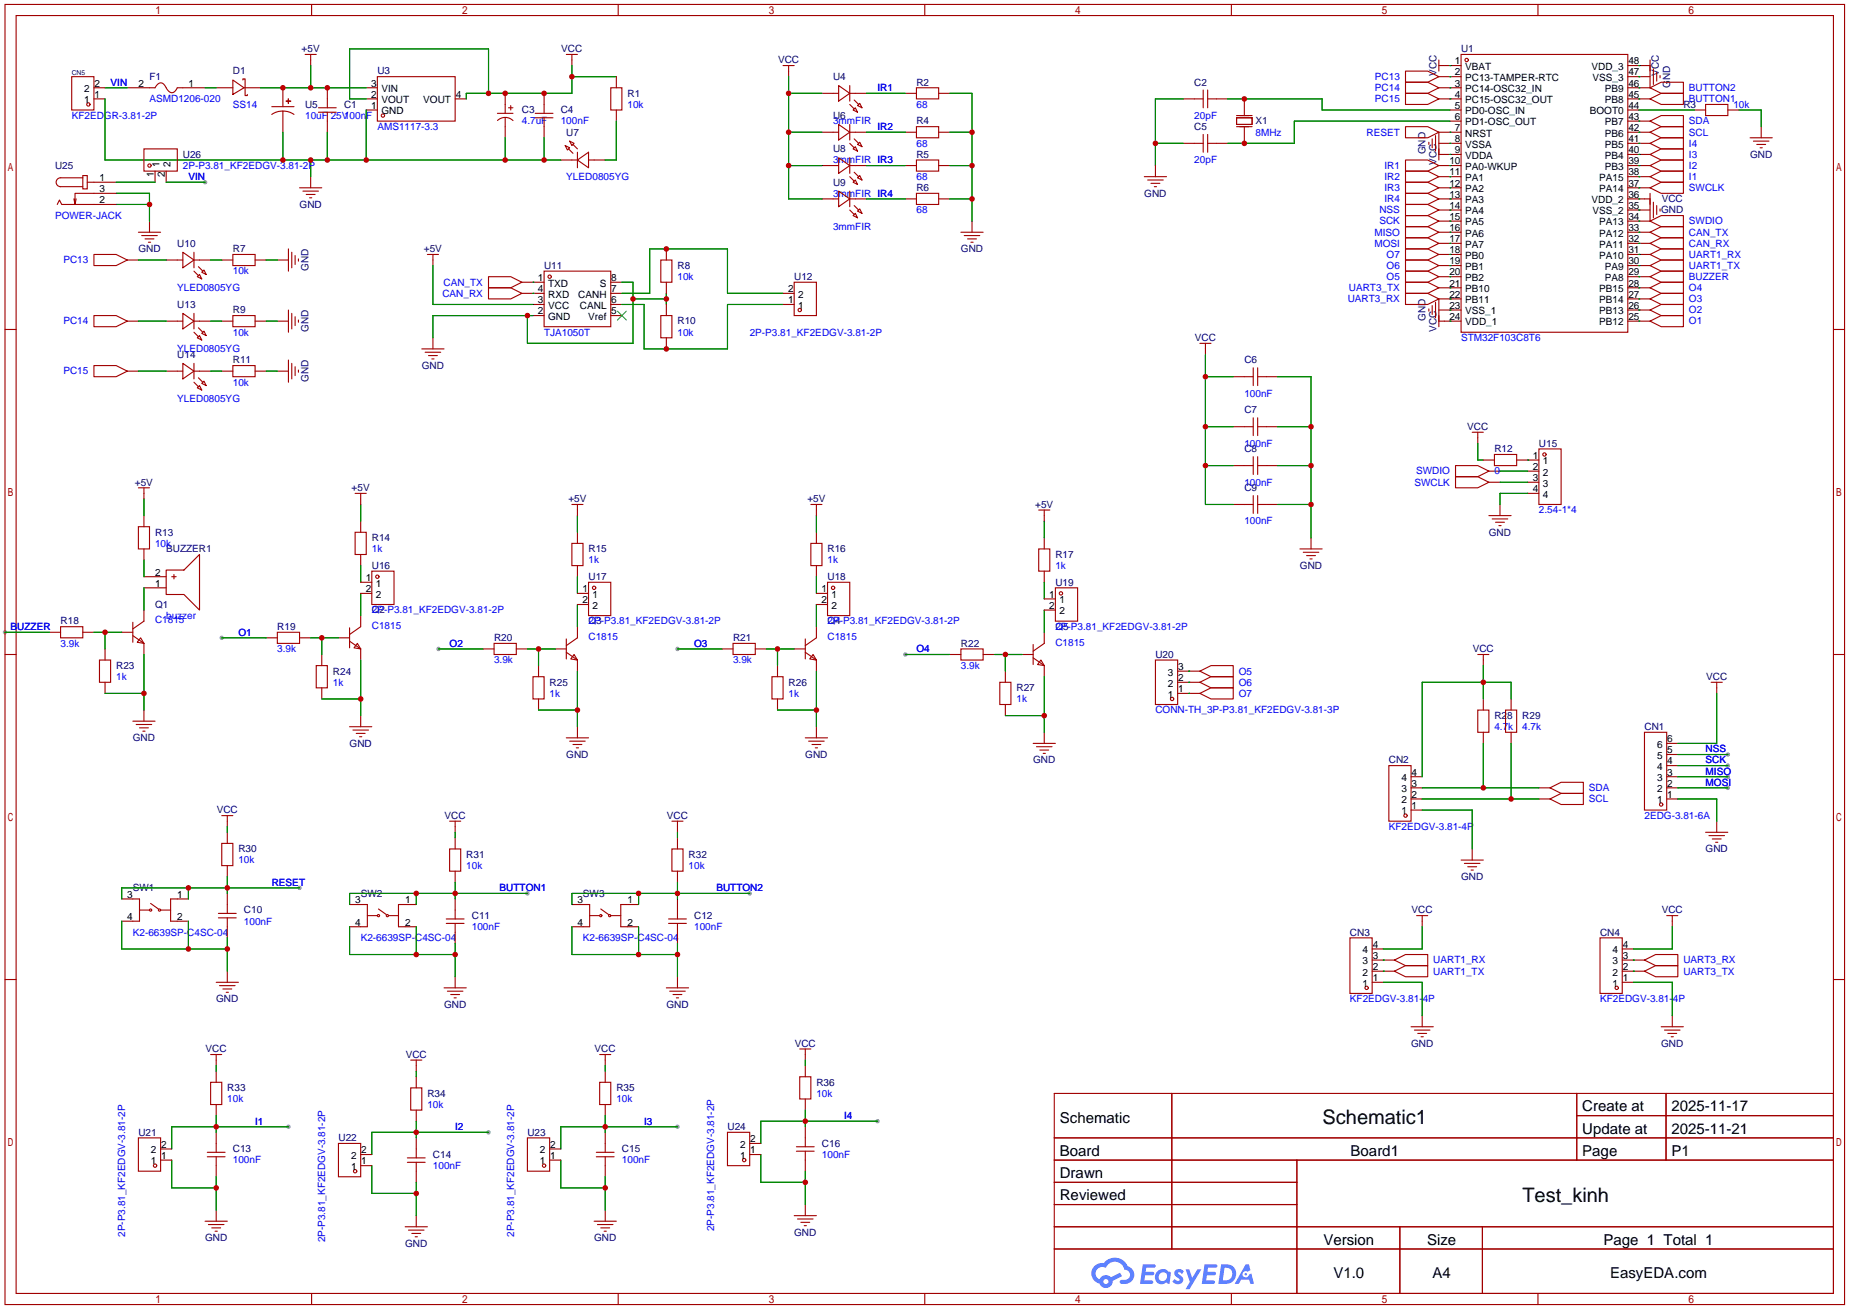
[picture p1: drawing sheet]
<svg xmlns="http://www.w3.org/2000/svg" width="423mm" height="299mm" viewBox="0 0 423 299" stroke-linecap="round" stroke-linejoin="round" font-family="sans-serif">
<defs><g id="words">
<g font-size="4.6">
<text x="302.2" y="256.9">Schematic1</text>
<text x="347.9" y="274.7">Test_kinh</text>
</g>
<g font-size="3.4">
<text x="242.2" y="256.6">Schematic</text>
<text x="361.6" y="254.1">Create at</text>
<text x="382" y="254.1">2025-11-17</text>
<text x="361.6" y="259.1">Update at</text>
<text x="382" y="259.1">2025-11-21</text>
<text x="242.2" y="264.2">Board</text>
<text x="242.2" y="269.3">Drawn</text>
<text x="308.6" y="264.2">Board1</text>
<text x="361.6" y="264.2">Page</text>
<text x="382" y="264.2">P1</text>
<text x="242.2" y="274.4">Reviewed</text>
<text x="302.4" y="284.5">Version</text>
<text x="326.1" y="284.5">Size</text>
<text x="366.4" y="284.5">Page 1 Total 1</text>
<text x="304.7" y="292.2">V1.0</text>
<text x="327.4" y="292.2">A4</text>
<text x="367.9" y="292.2">EasyEDA.com</text>
</g>
<g font-size="2.3" fill="#000080">
<text x="68.9" y="11.9">+5V</text>
<text x="128.3" y="11.9">VCC</text>
<text x="333.9" y="11.9">U1</text>
<text x="53.2" y="17">D1</text>
<text x="86.2" y="17">U3</text>
<text x="177.8" y="14.5">VCC</text>
<text x="328.3" y="17.4" transform="rotate(-90 328.3 17.4)">VCC</text>
<text x="379.1" y="17.4" transform="rotate(-90 379.1 17.4)">VCC</text>
<text x="34.2" y="18.3">F1</text>
<text x="143.4" y="22.1">R1</text>
<text x="190.4" y="18.3">U4</text>
<text x="209.4" y="19.6">R2</text>
<text x="272.9" y="19.6">C2</text>
<text x="381.6" y="20.1" transform="rotate(-90 381.6 20.1)">GND</text>
<text x="69.7" y="24.6">U5</text>
<text x="78.6" y="24.6">C1</text>
<text x="119.3" y="25.9">C3</text>
<text x="128.1" y="25.9">C4</text>
<text x="190.4" y="27.2">U6</text>
<text x="209.4" y="28.4">R4</text>
<text x="272.9" y="29.7">C5</text>
<text x="286.9" y="28.4">X1</text>
<text x="384.7" y="24.6">R3</text>
<text x="129.4" y="31">U7</text>
<text x="190.4" y="34.8">U8</text>
<text x="325.8" y="35.3" transform="rotate(-90 325.8 35.3)">GND</text>
<text x="12.6" y="38.6">U25</text>
<text x="41.8" y="36.1">U26</text>
<text x="209.4" y="36.1">R5</text>
<text x="328.3" y="37.7" transform="rotate(-90 328.3 37.7)">VCC</text>
<text x="399.9" y="36.1">GND</text>
<text x="68.5" y="47.5">GND</text>
<text x="190.4" y="42.4">U9</text>
<text x="209.4" y="43.7">R6</text>
<text x="261.5" y="45">GND</text>
<text x="379.7" y="46.2">VCC</text>
<text x="379.6" y="48.8">GND</text>
<text x="31.6" y="57.7">GND</text>
<text x="40.5" y="56.4">U10</text>
<text x="53.2" y="57.7">R7</text>
<text x="96.9" y="57.7">+5V</text>
<text x="219.6" y="57.7">GND</text>
<text x="70.5" y="62" transform="rotate(-90 70.5 62)">GND</text>
<text x="124.3" y="61.5">U11</text>
<text x="154.8" y="61.5">R8</text>
<text x="181.5" y="64">U12</text>
<text x="40.5" y="70.4">U13</text>
<text x="53.2" y="71.6">R9</text>
<text x="70.5" y="75.9" transform="rotate(-90 70.5 75.9)">GND</text>
<text x="154.8" y="74.2">R10</text>
<text x="273" y="78">VCC</text>
<text x="325.8" y="73.4" transform="rotate(-90 325.8 73.4)">GND</text>
<text x="328.3" y="75.8" transform="rotate(-90 328.3 75.8)">VCC</text>
<text x="40.5" y="81.8">U14</text>
<text x="53.2" y="83.1">R11</text>
<text x="284.4" y="83.1">C6</text>
<text x="70.5" y="87.4" transform="rotate(-90 70.5 87.4)">GND</text>
<text x="96.4" y="84.3">GND</text>
<text x="284.4" y="94.5">C7</text>
<text x="335.3" y="98.3">VCC</text>
<text x="284.4" y="103.4">C8</text>
<text x="341.5" y="103.4">R12</text>
<text x="351.7" y="102.1">U15</text>
<text x="30.8" y="111">+5V</text>
<text x="80.4" y="112.3">+5V</text>
<text x="284.4" y="112.3">C9</text>
<text x="129.9" y="114.8">+5V</text>
<text x="184.5" y="114.8">+5V</text>
<text x="236.6" y="116.1">+5V</text>
<text x="35.4" y="122.4">R13</text>
<text x="85" y="123.7">R14</text>
<text x="340.2" y="122.4">GND</text>
<text x="38" y="126.2">BUZZER1</text>
<text x="85" y="130">U16</text>
<text x="134.5" y="126.2">R15</text>
<text x="189.1" y="126.2">R16</text>
<text x="241.2" y="127.5">R17</text>
<text x="297.1" y="130">GND</text>
<text x="134.5" y="132.6">U17</text>
<text x="189.1" y="132.6">U18</text>
<text x="241.2" y="133.9">U19</text>
<text x="13.8" y="142.7">R18</text>
<text x="35.4" y="138.9">Q1</text>
<text x="85" y="140.2">Q2</text>
<text x="134.5" y="142.7">Q3</text>
<text x="189.1" y="142.7">Q4</text>
<text x="63.4" y="144">R19</text>
<text x="112.9" y="146.6">R20</text>
<text x="167.5" y="146.6">R21</text>
<text x="219.6" y="147.8">R22</text>
<text x="241.2" y="144">Q5</text>
<text x="336.5" y="149.1">VCC</text>
<text x="26.5" y="152.9">R23</text>
<text x="76.1" y="154.2">R24</text>
<text x="264" y="150.4">U20</text>
<text x="389.9" y="155.4">VCC</text>
<text x="125.6" y="156.7">R25</text>
<text x="180.2" y="156.7">R26</text>
<text x="232.3" y="158">R27</text>
<text x="341.5" y="164.3">R28</text>
<text x="347.9" y="164.3">R29</text>
<text x="375.8" y="166.9">CN1</text>
<text x="30.4" y="169.4">GND</text>
<text x="79.9" y="170.7">GND</text>
<text x="129.4" y="173.2">GND</text>
<text x="184" y="173.2">GND</text>
<text x="236.1" y="174.5">GND</text>
<text x="317.4" y="174.5">CN2</text>
<text x="49.5" y="185.9">VCC</text>
<text x="101.6" y="187.2">VCC</text>
<text x="152.4" y="187.2">VCC</text>
<text x="54.5" y="194.8">R30</text>
<text x="106.6" y="196.1">R31</text>
<text x="157.4" y="196.1">R32</text>
<text x="389.8" y="194.8">GND</text>
<text x="30.4" y="203.7">SW1</text>
<text x="333.9" y="201.2">GND</text>
<text x="55.8" y="208.8">C10</text>
<text x="82.4" y="205">SW2</text>
<text x="133.2" y="205">SW3</text>
<text x="322.6" y="208.8">VCC</text>
<text x="379.7" y="208.8">VCC</text>
<text x="107.8" y="210.1">C11</text>
<text x="158.6" y="210.1">C12</text>
<text x="308.5" y="213.9">CN3</text>
<text x="365.6" y="213.9">CN4</text>
<text x="49.4" y="229.1">GND</text>
<text x="101.5" y="230.4">GND</text>
<text x="152.3" y="230.4">GND</text>
<text x="181.6" y="239.3">VCC</text>
<text x="322.5" y="239.3">GND</text>
<text x="379.6" y="239.3">GND</text>
<text x="47" y="240.5">VCC</text>
<text x="92.7" y="241.8">VCC</text>
<text x="135.9" y="240.5">VCC</text>
<text x="51.9" y="249.4">R33</text>
<text x="97.7" y="250.7">R34</text>
<text x="140.8" y="249.4">R35</text>
<text x="186.6" y="248.2">R36</text>
<text x="31.6" y="259.6">U21</text>
<text x="53.2" y="263.4">C13</text>
<text x="77.3" y="260.9">U22</text>
<text x="120.5" y="259.6">U23</text>
<text x="142.1" y="263.4">C15</text>
<text x="166.2" y="258.3">U24</text>
<text x="187.8" y="262.1">C16</text>
<text x="98.9" y="264.7">C14</text>
<text x="46.9" y="283.7">GND</text>
<text x="92.6" y="285">GND</text>
<text x="135.8" y="283.7">GND</text>
<text x="181.5" y="282.4">GND</text>
</g>
<g font-size="2.3">
<text x="332.5" y="14.7">1</text>
<text x="332.5" y="17.3">2</text>
<text x="334.8" y="16">VBAT</text>
<text x="363.7" y="16">VDD_3</text>
<text x="372.1" y="17.3">47</text>
<text x="372.1" y="14.7">48</text>
<text x="19.3" y="23.6">1</text>
<text x="19.3" y="21.1">2</text>
<text x="21.6" y="22.3">1</text>
<text x="21.6" y="19.8">2</text>
<text x="31.6" y="19.8">2</text>
<text x="43.1" y="19.8">1</text>
<text x="84.8" y="22.3">2</text>
<text x="84.8" y="19.8">3</text>
<text x="87.2" y="23.6">VOUT</text>
<text x="87.2" y="21.1">VIN</text>
<text x="96.7" y="23.6">VOUT</text>
<text x="104.1" y="22.3">4</text>
<text x="332.5" y="19.8">3</text>
<text x="332.5" y="22.3">4</text>
<text x="334.8" y="18.5">PC13-TAMPER-RTC</text>
<text x="334.8" y="21.1">PC14-OSC32_IN</text>
<text x="334.8" y="23.6">PC15-OSC32_OUT</text>
<text x="363.9" y="18.5">VSS_3</text>
<text x="366.7" y="23.6">PB8</text>
<text x="366.7" y="21.1">PB9</text>
<text x="372.1" y="22.3">45</text>
<text x="372.1" y="19.8">46</text>
<text x="84.8" y="24.9">1</text>
<text x="87.2" y="26.1">GND</text>
<text x="332.5" y="24.9">5</text>
<text x="332.5" y="27.4">6</text>
<text x="332.5" y="30">7</text>
<text x="334.8" y="26.1">PD0-OSC_IN</text>
<text x="334.8" y="28.7">PD1-OSC_OUT</text>
<text x="363.3" y="26.1">BOOT0</text>
<text x="366.7" y="28.7">PB7</text>
<text x="372.1" y="30">42</text>
<text x="372.1" y="27.4">43</text>
<text x="372.1" y="24.9">44</text>
<text x="332.5" y="32.5">8</text>
<text x="332.5" y="35">9</text>
<text x="334.8" y="31.2">NRST</text>
<text x="334.8" y="33.8">VSSA</text>
<text x="366.7" y="33.8">PB5</text>
<text x="366.7" y="31.2">PB6</text>
<text x="372.1" y="35">40</text>
<text x="372.1" y="32.5">41</text>
<text x="22.7" y="41.4">1</text>
<text x="35.2" y="40.5" transform="rotate(-90 35.2 40.5)">1</text>
<text x="36.4" y="38.2" transform="rotate(-90 36.4 38.2)">1</text>
<text x="37.7" y="40.5" transform="rotate(-90 37.7 40.5)">2</text>
<text x="39" y="38.2" transform="rotate(-90 39 38.2)">2</text>
<text x="331.2" y="37.6">10</text>
<text x="331.2" y="40.1">11</text>
<text x="334.8" y="36.3">VDDA</text>
<text x="334.8" y="38.8">PA0-WKUP</text>
<text x="334.8" y="41.4">PA1</text>
<text x="365.5" y="41.4">PA15</text>
<text x="366.7" y="38.8">PB3</text>
<text x="366.7" y="36.3">PB4</text>
<text x="372.1" y="40.1">38</text>
<text x="372.1" y="37.6">39</text>
<text x="22.7" y="46.5">2</text>
<text x="22.7" y="43.9">3</text>
<text x="331.2" y="42.7">12</text>
<text x="331.2" y="45.2">13</text>
<text x="331.2" y="47.7">14</text>
<text x="334.8" y="43.9">PA2</text>
<text x="334.8" y="46.5">PA3</text>
<text x="363.7" y="46.5">VDD_2</text>
<text x="365.5" y="43.9">PA14</text>
<text x="372.1" y="47.7">35</text>
<text x="372.1" y="45.2">36</text>
<text x="372.1" y="42.7">37</text>
<text x="331.2" y="50.3">15</text>
<text x="331.2" y="52.8">16</text>
<text x="334.8" y="49">PA4</text>
<text x="334.8" y="51.5">PA5</text>
<text x="363.9" y="49">VSS_2</text>
<text x="365.5" y="51.5">PA13</text>
<text x="372.1" y="52.8">33</text>
<text x="372.1" y="50.3">34</text>
<text x="331.2" y="55.4">17</text>
<text x="331.2" y="57.9">18</text>
<text x="334.8" y="54.1">PA6</text>
<text x="334.8" y="56.6">PA7</text>
<text x="334.8" y="59.2">PB0</text>
<text x="365.5" y="59.2">PA10</text>
<text x="365.5" y="56.6">PA11</text>
<text x="365.5" y="54.1">PA12</text>
<text x="372.1" y="57.9">31</text>
<text x="372.1" y="55.4">32</text>
<text x="122.9" y="64.2">1</text>
<text x="125.3" y="65.5">TXD</text>
<text x="137.1" y="65.5">S</text>
<text x="139.7" y="64.2">8</text>
<text x="331.2" y="60.4">19</text>
<text x="331.2" y="63">20</text>
<text x="331.2" y="65.5">21</text>
<text x="334.8" y="61.7">PB1</text>
<text x="334.8" y="64.2">PB2</text>
<text x="366.7" y="64.2">PA8</text>
<text x="366.7" y="61.7">PA9</text>
<text x="372.1" y="65.5">28</text>
<text x="372.1" y="63">29</text>
<text x="372.1" y="60.4">30</text>
<text x="122.9" y="71.9">2</text>
<text x="122.9" y="69.3">3</text>
<text x="122.9" y="66.8">4</text>
<text x="125.3" y="70.6">VCC</text>
<text x="125.3" y="68.1">RXD</text>
<text x="132.2" y="68.1">CANH</text>
<text x="132.5" y="70.6">CANL</text>
<text x="139.7" y="71.9">5</text>
<text x="139.7" y="69.3">6</text>
<text x="139.7" y="66.8">7</text>
<text x="180.1" y="69.3">1</text>
<text x="180.1" y="66.8">2</text>
<text x="182.4" y="70.6">1</text>
<text x="182.4" y="68.1">2</text>
<text x="331.2" y="68.1">22</text>
<text x="331.2" y="70.6">23</text>
<text x="334.8" y="66.8">PB10</text>
<text x="334.8" y="69.3">PB11</text>
<text x="334.8" y="71.9">VSS_1</text>
<text x="365.5" y="71.9">PB13</text>
<text x="365.5" y="69.3">PB14</text>
<text x="365.5" y="66.8">PB15</text>
<text x="372.1" y="70.6">26</text>
<text x="372.1" y="68.1">27</text>
<text x="125.3" y="73.1">GND</text>
<text x="134.4" y="73.1">Vref</text>
<text x="331.2" y="73.1">24</text>
<text x="334.8" y="74.4">VDD_1</text>
<text x="365.5" y="74.4">PB12</text>
<text x="372.1" y="73.1">25</text>
<text x="350.3" y="104.9">1</text>
<text x="350.3" y="107.4">2</text>
<text x="352.6" y="106.2">1</text>
<text x="350.3" y="110">3</text>
<text x="350.3" y="112.5">4</text>
<text x="352.6" y="108.7">2</text>
<text x="352.6" y="111.2">3</text>
<text x="352.6" y="113.8">4</text>
<text x="35.4" y="131.6">2</text>
<text x="35.4" y="134.1">1</text>
<text x="83.6" y="132.8">1</text>
<text x="83.6" y="135.4">2</text>
<text x="85.9" y="134.1">1</text>
<text x="85.9" y="136.6">2</text>
<text x="133.1" y="135.4">1</text>
<text x="133.1" y="137.9">2</text>
<text x="135.4" y="136.6">1</text>
<text x="187.7" y="135.4">1</text>
<text x="187.7" y="137.9">2</text>
<text x="190" y="136.6">1</text>
<text x="239.8" y="136.6">1</text>
<text x="242.1" y="137.9">1</text>
<text x="135.4" y="139.2">2</text>
<text x="190" y="139.2">2</text>
<text x="239.8" y="139.2">2</text>
<text x="242.1" y="140.4">2</text>
<text x="266.9" y="154.4">3</text>
<text x="269.2" y="155.7">2</text>
<text x="269.2" y="153.1">3</text>
<text x="266.9" y="159.5">1</text>
<text x="266.9" y="157">2</text>
<text x="269.2" y="158.2">1</text>
<text x="378.7" y="173.5">5</text>
<text x="378.7" y="170.9">6</text>
<text x="381" y="172.2">5</text>
<text x="381" y="169.7">6</text>
<text x="320.2" y="178.5">4</text>
<text x="322.6" y="179.8">3</text>
<text x="322.6" y="177.3">4</text>
<text x="378.7" y="178.5">3</text>
<text x="378.7" y="176">4</text>
<text x="381" y="179.8">2</text>
<text x="381" y="177.3">3</text>
<text x="381" y="174.7">4</text>
<text x="320.2" y="183.6">2</text>
<text x="320.2" y="181.1">3</text>
<text x="322.6" y="184.9">1</text>
<text x="322.6" y="182.4">2</text>
<text x="378.7" y="183.6">1</text>
<text x="378.7" y="181.1">2</text>
<text x="381" y="182.4">1</text>
<text x="320.2" y="186.2">1</text>
<text x="29.1" y="205.2">3</text>
<text x="40.5" y="205.2">1</text>
<text x="81.2" y="206.5">3</text>
<text x="92.6" y="206.5">1</text>
<text x="132" y="206.5">3</text>
<text x="143.4" y="206.5">1</text>
<text x="29.1" y="210.3">4</text>
<text x="40.5" y="210.3">2</text>
<text x="81.2" y="211.6">4</text>
<text x="92.6" y="211.6">2</text>
<text x="132" y="211.6">4</text>
<text x="143.4" y="211.6">2</text>
<text x="311.4" y="220.5">3</text>
<text x="311.4" y="217.9">4</text>
<text x="313.7" y="221.7">2</text>
<text x="313.7" y="219.2">3</text>
<text x="313.7" y="216.6">4</text>
<text x="368.5" y="220.5">3</text>
<text x="368.5" y="217.9">4</text>
<text x="370.8" y="221.7">2</text>
<text x="370.8" y="219.2">3</text>
<text x="370.8" y="216.6">4</text>
<text x="311.4" y="225.5">1</text>
<text x="311.4" y="223">2</text>
<text x="313.7" y="224.3">1</text>
<text x="368.5" y="225.5">1</text>
<text x="368.5" y="223">2</text>
<text x="370.8" y="224.3">1</text>
<text x="34.5" y="263.6">2</text>
<text x="36.8" y="262.4">2</text>
<text x="82.5" y="263.6">2</text>
<text x="123.4" y="263.6">2</text>
<text x="125.7" y="262.4">2</text>
<text x="169.1" y="262.4">2</text>
<text x="171.4" y="263.6">1</text>
<text x="171.4" y="261.1">2</text>
<text x="34.5" y="266.2">1</text>
<text x="36.8" y="264.9">1</text>
<text x="80.2" y="267.4">1</text>
<text x="80.2" y="264.9">2</text>
<text x="82.5" y="266.2">1</text>
<text x="123.4" y="266.2">1</text>
<text x="125.7" y="264.9">1</text>
<text x="169.1" y="264.9">1</text>
</g>
<g font-size="2.3" fill="#00f">
<text x="25.3" y="19.6">VIN</text>
<text x="34.2" y="23.4">ASMD1206-020</text>
<text x="200.5" y="20.8">IR1</text>
<text x="314.2" y="23.4">PC15</text>
<text x="314.2" y="20.8">PC14</text>
<text x="314.2" y="18.3">PC13</text>
<text x="386" y="20.8">BUTTON2</text>
<text x="386" y="23.4">BUTTON1</text>
<text x="16.4" y="27.2">KF2EDGR-3.81-2P</text>
<text x="53.2" y="24.6">SS14</text>
<text x="69.7" y="27.2">10uF 25V100nF</text>
<text x="86.2" y="29.7">AMS1117-3.3</text>
<text x="119.3" y="28.4">4.7uF</text>
<text x="128.1" y="28.4">100nF</text>
<text x="143.4" y="24.6">10k</text>
<text x="190.4" y="28.4">3mmFIR</text>
<text x="200.5" y="29.7">IR2</text>
<text x="209.4" y="24.6">68</text>
<text x="272.9" y="27.2">20pF</text>
<text x="386" y="28.4">SDA</text>
<text x="396.1" y="24.6">10k</text>
<text x="209.4" y="33.5">68</text>
<text x="286.9" y="31">8MHz</text>
<text x="312.3" y="31">RESET</text>
<text x="386" y="31">SCL</text>
<text x="386" y="33.5">I4</text>
<text x="41.8" y="38.6">2P-P3.81_KF2EDGV-3.81-2P</text>
<text x="43.1" y="41.1">VIN</text>
<text x="129.4" y="41.1">YLED0805YG</text>
<text x="190.4" y="37.3">3mmFIR IR3</text>
<text x="209.4" y="41.1">68</text>
<text x="272.9" y="37.3">20pF</text>
<text x="316.4" y="38.6">IR1</text>
<text x="316.4" y="41.1">IR2</text>
<text x="386" y="36.1">I3</text>
<text x="386" y="38.6">I2</text>
<text x="386" y="41.1">I1</text>
<text x="190.4" y="45">3mmFIR IR4</text>
<text x="316.4" y="43.7">IR3</text>
<text x="316.4" y="46.2">IR4</text>
<text x="386" y="43.7">SWCLK</text>
<text x="12.6" y="50">POWER-JACK</text>
<text x="190.4" y="52.6">3mmFIR</text>
<text x="209.4" y="48.8">68</text>
<text x="314.1" y="53.8">MISO</text>
<text x="315.2" y="48.8">NSS</text>
<text x="315.2" y="51.3">SCK</text>
<text x="386" y="51.3">SWDIO</text>
<text x="386" y="53.8">CAN_TX</text>
<text x="314.1" y="56.4">MOSI</text>
<text x="316.9" y="58.9">O7</text>
<text x="386" y="56.4">CAN_RX</text>
<text x="386" y="58.9">UART1_RX</text>
<text x="14.5" y="60.2">PC13</text>
<text x="53.2" y="62.7">10k</text>
<text x="101.3" y="65.3">CAN_TX</text>
<text x="154.8" y="64">10k</text>
<text x="316.9" y="64">O5</text>
<text x="316.9" y="61.5">O6</text>
<text x="386" y="64">BUZZER</text>
<text x="386" y="61.5">UART1_TX</text>
<text x="40.5" y="66.5">YLED0805YG</text>
<text x="101.1" y="67.8">CAN_RX</text>
<text x="308" y="69.1">UART3_RX</text>
<text x="308.2" y="66.5">UART3_TX</text>
<text x="386" y="71.6">O2</text>
<text x="386" y="69.1">O3</text>
<text x="386" y="66.5">O4</text>
<text x="14.5" y="74.2">PC14</text>
<text x="53.2" y="76.7">10k</text>
<text x="124.3" y="76.7">TJA1050T</text>
<text x="154.8" y="76.7">10k</text>
<text x="171.3" y="76.7">2P-P3.81_KF2EDGV-3.81-2P</text>
<text x="333.9" y="78">STM32F103C8T6</text>
<text x="386" y="74.2">O1</text>
<text x="40.5" y="80.5">YLED0805YG</text>
<text x="14.5" y="85.6">PC15</text>
<text x="53.2" y="88.1">10k</text>
<text x="40.5" y="91.9">YLED0805YG</text>
<text x="284.4" y="90.7">100nF</text>
<text x="284.4" y="102.1">100nF</text>
<text x="284.4" y="111">100nF</text>
<text x="323.2" y="111">SWCLK</text>
<text x="323.6" y="108.5">SWDIO</text>
<text x="341.5" y="108.5">0</text>
<text x="284.4" y="119.9">100nF</text>
<text x="351.7" y="117.3">2.54-1*4</text>
<text x="35.4" y="125">10k</text>
<text x="85" y="126.2">1k</text>
<text x="134.5" y="128.8">1k</text>
<text x="189.1" y="128.8">1k</text>
<text x="241.2" y="130">1k</text>
<text x="35.4" y="142.5">C1815</text>
<text x="38" y="141.5">buzzer</text>
<text x="85" y="143.8">C1815</text>
<text x="85" y="140.2">2P-P3.81_KF2EDGV-3.81-2P</text>
<text x="134.5" y="142.7">2P-P3.81_KF2EDGV-3.81-2P</text>
<text x="189.1" y="142.7">2P-P3.81_KF2EDGV-3.81-2P</text>
<text x="2.4" y="144">BUZZER</text>
<text x="13.8" y="147.8">3.9k</text>
<text x="54.5" y="145.3">O1</text>
<text x="63.4" y="149.1">3.9k</text>
<text x="102.7" y="147.8">O2</text>
<text x="134.5" y="146.3">C1815</text>
<text x="158.6" y="147.8">O3</text>
<text x="189.1" y="146.3">C1815</text>
<text x="209.4" y="149.1">O4</text>
<text x="241.2" y="147.6">C1815</text>
<text x="241.2" y="144">2P-P3.81_KF2EDGV-3.81-2P</text>
<text x="26.5" y="155.4">1k</text>
<text x="112.9" y="151.6">3.9k</text>
<text x="167.5" y="151.6">3.9k</text>
<text x="219.6" y="152.9">3.9k</text>
<text x="283.1" y="154.2">O5</text>
<text x="76.1" y="156.7">1k</text>
<text x="125.6" y="159.3">1k</text>
<text x="180.2" y="159.3">1k</text>
<text x="232.3" y="160.5">1k</text>
<text x="283.1" y="156.7">O6</text>
<text x="283.1" y="159.3">O7</text>
<text x="264" y="163.1">CONN-TH_3P-P3.81_KF2EDGV-3.81-3P</text>
<text x="341.5" y="166.9">4.7k</text>
<text x="347.9" y="166.9">4.7k</text>
<text x="389.8" y="172">NSS</text>
<text x="389.8" y="174.5">SCK</text>
<text x="389.8" y="177">MISO</text>
<text x="389.8" y="179.6">MOSI</text>
<text x="363.1" y="183.4">SCL</text>
<text x="363.1" y="180.8">SDA</text>
<text x="317.4" y="189.7">KF2EDGV-3.81-4P</text>
<text x="375.8" y="187.2">2EDG-3.81-6A</text>
<text x="54.5" y="197.4">10k</text>
<text x="62.1" y="202.4">RESET</text>
<text x="106.6" y="198.6">10k</text>
<text x="114.2" y="203.7">BUTTON1</text>
<text x="157.4" y="198.6">10k</text>
<text x="163.7" y="203.7">BUTTON2</text>
<text x="30.4" y="213.9">K2-6639SP-C4SC-04</text>
<text x="55.8" y="211.3">100nF</text>
<text x="82.4" y="215.1">K2-6639SP-C4SC-04</text>
<text x="107.8" y="212.6">100nF</text>
<text x="133.2" y="215.1">K2-6639SP-C4SC-04</text>
<text x="158.6" y="212.6">100nF</text>
<text x="327.5" y="220.2">UART1_RX</text>
<text x="384.7" y="220.2">UART3_RX</text>
<text x="327.5" y="222.8">UART1_TX</text>
<text x="384.7" y="222.8">UART3_TX</text>
<text x="308.5" y="229.1">KF2EDGV-3.81-4P</text>
<text x="365.6" y="229.1">KF2EDGV-3.81-4P</text>
<text x="51.9" y="252">10k</text>
<text x="140.8" y="252">10k</text>
<text x="186.6" y="250.7">10k</text>
<text x="58.3" y="257">I1</text>
<text x="97.7" y="253.2">10k</text>
<text x="147.2" y="257">I3</text>
<text x="192.9" y="255.8">I4</text>
<text x="104" y="258.3">I2</text>
<text x="53.2" y="265.9">100nF</text>
<text x="98.9" y="267.2">100nF</text>
<text x="142.1" y="265.9">100nF</text>
<text x="187.8" y="264.7">100nF</text>
<text x="163.2" y="281.4" transform="rotate(-90 163.2 281.4)">2P-P3.81_KF2EDGV-3.81-2P</text>
<text x="28.6" y="282.7" transform="rotate(-90 28.6 282.7)">2P-P3.81_KF2EDGV-3.81-2P</text>
<text x="74.3" y="284" transform="rotate(-90 74.3 284)">2P-P3.81_KF2EDGV-3.81-2P</text>
<text x="117.5" y="282.7" transform="rotate(-90 117.5 282.7)">2P-P3.81_KF2EDGV-3.81-2P</text>
</g>
<text font-size="1.5" fill="#000080" x="16.4" y="17.2">CN5</text>
</g></defs>
<g fill="#999">
<circle cx="68.5" cy="202.9" r=".51"/>
<circle cx="120.5" cy="204.2" r=".51"/>
<circle cx="171.3" cy="204.2" r=".51"/>
<circle cx="65.9" cy="257.6" r=".51"/>
<circle cx="111.6" cy="258.8" r=".51"/>
<circle cx="154.8" cy="257.6" r=".51"/>
<circle cx="200.5" cy="256.3" r=".51"/>
<circle cx="100.2" cy="148.3" r=".51"/>
<circle cx="50.7" cy="145.8" r=".51"/>
<circle cx="1.1" cy="144.5" r=".51"/>
<circle cx="154.8" cy="148.3" r=".51"/>
<circle cx="206.9" cy="149.6" r=".51"/>
<circle cx="394.8" cy="172.5" r=".51"/>
<circle cx="394.8" cy="175" r=".51"/>
<circle cx="394.8" cy="177.5" r=".51"/>
<circle cx="394.8" cy="180.1" r=".51"/>
<circle cx="46.9" cy="41.7" r=".51"/>
</g>
<g fill="none" stroke="#a10000" stroke-width=".25">
<path d="M1.1 1h420.4v297.2h-420.4zM3.7 3.6h415.3v292.1h-415.3zM71.2 1v2.6M141.3 1v2.6M211.3 1v2.6M281.4 1v2.6M351.5 1v2.6M1.1 75.3h2.6M419 75.3h2.5M1.1 149.6h2.6M419 149.6h2.5M1.1 223.9h2.6"/>
<path d="M419 223.9h2.5M240.9 249.9h178.1v45.8h-178.1zM267.8 249.9v35.6M360.3 249.9v15.3M360.3 255h58.7M380.7 249.9v15.3M240.9 260.1h178.1M240.9 265.2h178.1M240.9 270.3h55.5M240.9 275.3h55.5M296.4 265.2v30.5M71.2 295.7v2.5"/>
<path d="M141.3 295.7v2.5M211.3 295.7v2.5M240.9 280.4h178.1M240.9 285.5h178.1M281.4 295.7v2.5M319.9 280.4v15.3M338.8 280.4v15.3M351.5 295.7v2.5"/>
</g>
<g fill="#5487ff">
<path d="M268.7 290.3a1.3 1.3 0 0 1 1.8 .3l-.4 .6a.54 .54 0 0 0-.9-.2l.1 .2a1.28 1.28 0 0 1 .8 2 1.53 1.53 0 0 1-2.2-.3l.5-.6 .8 .5a.31 .31 0 0 0 .4-.3 .31 .31 0 0 0-.3-.3 1.12 1.12 0 0 1-.6-1.9z"/>
<path d="M270.9 290.2h.9l.6 1.9 1.2-1.9h.9l-2.7 4.5h-.9l1-1.7z"/>
<path d="M261.2 289h2.2a.46 .46 0 0 1 .5 .1 .46 .46 0 0 1 .1 .5l-.3 .2h-1.8l-.1 .9h1.6a.4 .4 0 0 1 .4 .4 .4 .4 0 0 1-.4 .4h-1.7l-.2 1.2h1.4a.46 .46 0 0 1 .5 .1 .46 .46 0 0 1 .1 .5l-.3 .2h-2.7z"/>
<path d="M275.3 289h2.2a.47 .47 0 0 1 .5 .1 .47 .47 0 0 1 .1 .5l-.3 .2h-1.8l-.1 .9h1.6a.4 .4 0 0 1 .4 .4 .4 .4 0 0 1-.4 .4h-1.7l-.2 1.2h1.4a.46 .46 0 0 1 .5 .1 .46 .46 0 0 1 .1 .5l-.3 .2h-2.7z"/>
<path d="M284.7 289h.7l.3 1.3-.6 .4a.75 .75 0 0 0-1.1 .3 .75 .75 0 0 0 .5 1 .75 .75 0 0 0 .9-.6l.5-.3 .7 2.4h-.9l-.2-1h-1.9l-.5 1h-.9z"/>
<path d="M279.1 289l-.7 4.5h1.5a2.27 2.27 0 0 0 2.6-2.3 2.27 2.27 0 0 0-2.7-2.2zM279.8 289.8a1.5 1.5 0 0 1 1.8 1.5 1.5 1.5 0 0 1-1.9 1.4h-.3z"/>
<path d="M264.5 290.6a1.6 1.6 0 0 0-.3 2.3 1.6 1.6 0 0 0 2.3 .2l.8 .4 .3-2.5-.2-.3h-.5a1.58 1.58 0 0 0-2.4-.1zM265.1 291.1a.99 .99 0 0 1 1.6 .6 .99 .99 0 0 1-1.3 1.1 .98 .98 0 0 1-.3-1.7z"/>
<path d="M250.1 289.4a2.37 2.37 0 0 0 1.2 4 1.54 1.54 0 0 0 1.7 1 1.54 1.54 0 0 0 1.3-1.6l2.1-1.1-.5-.8-2 1.1a1.57 1.57 0 0 0-2.6 .4 1.5 1.5 0 0 1-.8-2.1 1.5 1.5 0 0 1 2.2-.5 2.23 2.23 0 0 1 2.3-1.4 2.23 2.23 0 0 1 2 1.8 1.16 1.16 0 0 1 1.2 1.1 1.16 1.16 0 0 1-1.1 1.3h-.6a.47 .47 0 0 0-.6 .3 .47 .47 0 0 0 .4 .6 2.14 2.14 0 0 0 2.7-1.4 2.14 2.14 0 0 0-1.3-2.7 3.2 3.2 0 0 0-5.5-.7l-1.1 .1zM252.1 292.9a.6 .6 0 0 1 1.2 0 .6 .6 0 0 1-1.2 0z"/>
<circle cx="284.7" cy="291.3" r=".28"/>
</g>
<g fill="none" stroke="#a10000" stroke-width=".25">
<path d="M16.4 17.5h5.1v7.6h-5.1zM53.2 18.3l2.6 1.8-2.6 1.5zM55.5 18.3v-.3h.5v3.8h.5v-.2M69.7 12.4h2.6M71 12.4v2.6M86.2 17.5h17.8v10.2h-17.8zM129.4 12.4h2.6M130.7 12.4v2.6M140.8 17.5v2.6M178.9 15h2.6M180.2 15v2.5M191.6 19.6l2.6 1.7-2.6 1.8z"/>
<path d="M194.2 19.6v3.5M321.2 18.8h5.1l2.5 1.3-2.5 1.2h-5.1zM321.2 16.3h5.1l2.5 1.2-2.5 1.3h-5.1zM328.8 15h5.1M328.8 17.5h5.1M328.8 13.7v2.6M333.9 12.4h38.1v63.5h-38.1zM372 15h5.1M372 17.5h5.1M377.1 13.7v6.4M377.8 15.7v3.6M378.6 16.5v2"/>
<path d="M379.3 17.3v.5M21.5 22.6h2.5M21.5 20.1h2.5M29.1 20.1h6.3l.7-.9 .7-.3 .7 .4 1.1 1.6 .7 .3 .6-.3 .6-.8h6.4M32.9 34h7.6v5.1h-7.6zM35.4 39.1v2.6M38 39.1v2.6M49.4 20.1h3.8M55.8 20.1h3.8M62.1 24.4h5.1M64.6 25.4l-1.5 .3-1 .5M64.6 25.4l1.1 .1 1.5 .7"/>
<path d="M64.6 20.1v4.3M64.6 25.4v4.8M65.4 23.1h1zM65.9 22.6v1zM72.8 24.6h4M72.8 25.7h4M74.8 20.1v4.5M74.8 25.7v4.5M83.7 25.1h2.5M83.7 22.6h2.5M83.7 20.1h2.5M104 22.6h2.6"/>
<path d="M113.7 25.9h3.5M113.7 27.5a2.54 2.54 0 0 1 3.5 .1M115.4 21.3v4.6M115.4 26.9v4.6M116.2 24.6h1M116.7 24.1v1M122.3 25.9h4.1M122.3 26.9h4.1M124.3 21.3v4.6M124.3 26.9v4.6M128.1 36.6h3.9M129.2 33.3l1 .5-.5 .5z"/>
<path d="M129.9 34l1 1.1M130.2 32.3l1 .5-.5 .5zM130.9 33l1.1 1M132 36.6l2.5-1.8v3.6zM132 34.8v3.6M134.5 36.6h3.8M139.6 20.1h2.5v5h-2.5zM140.8 25.1v2.6M187.8 30.2h3.8M187.8 37.8h3.8M187.8 21.3h3.8M191.6 28.4l2.6 1.8-2.6 1.8z"/>
<path d="M191.6 36.1l2.6 1.7-2.6 1.8zM194.2 30.2h3.8M194.2 37.8h3.8M194.2 21.3h3.8M194.2 28.4v3.6M194.2 36.1v3.5M194.2 23.9l1 1M194.2 32.8l1 1M195.2 22.9l1 1M195.2 31.8l1 1M195.2 39.4l1 1M195.5 24.6l.5 1.1-1.1-.6z"/>
<path d="M195.5 33.5l.5 1-1.1-.5zM196.5 23.6l.5 1-1-.5zM196.5 32.5l.5 1-1-.5zM206.9 30.2h2.5M206.9 37.8h2.5M206.9 21.3h2.5M209.4 20.1h5.1v2.5h-5.1zM209.4 29h5.1v2.5h-5.1zM209.4 36.6h5.1v2.5h-5.1zM214.5 30.2h2.5M214.5 37.8h2.5M214.5 21.3h2.5"/>
<path d="M264 37.8v2.6M270.4 22.6h4.6M270.4 32.8h4.6M275 20.6v4M275 30.7v4.1M276 22.6h4.5M276 32.8h4.5M276 20.6v4M276 30.7v4.1M282.6 26.9h3.5v1.5h-3.5zM282.6 29h3.5M282.6 26.4h3.5"/>
<path d="M284.4 22.6v3.8M284.4 29v3.8M321.2 21.3h5.1l2.5 1.3-2.5 1.3h-5.1zM321.2 36.6h5.1l2.5 1.2-2.5 1.3h-5.1zM321.2 39.1h5.1l2.5 1.3-2.5 1.3h-5.1zM321.2 29h5.1l2.5 1.2-2.5 1.3h-5.1zM326.5 32.5v.5M327.3 31.8v2M328 31v3.5M328.8 22.6h5.1M328.8 20.1h5.1M328.8 30.2h5.1"/>
<path d="M328.8 32.8h5.1M328.8 35.3h5.1M328.8 37.8h5.1M328.8 30.2v6.4M331.3 25.1h2.6M331.3 27.7h2.6M372 25.1h2.5M372 22.6h5.1M372 20.1h5.1M372 27.7h5.1M372 30.2h5.1M372 32.8h5.1"/>
<path d="M372 35.3h5.1M372 37.8h5.1M377.1 30.2l2.5-1.2h5.1v2.5h-5.1zM377.1 27.7l2.5-1.3h5.1v2.6h-5.1zM377.1 20.1l2.5-1.3h5.1v2.5h-5.1zM377.1 22.6l2.5-1.3h5.1v2.6h-5.1zM377.1 32.8l2.5-1.3h5.1v2.5h-5.1zM377.1 35.3l2.5-1.3h5.1v2.6h-5.1zM377.1 37.8l2.5-1.2h5.1v2.5h-5.1zM387.2 25.1h2.6M389.8 23.9h5v2.5h-5zM394.8 25.1h2.6"/>
<path d="M399.9 31.5h5.1M400.7 32.3h3.5M401.4 33h2.1M402.2 33.8h.5M402.5 29v2.5M13.1 46.7l.5-1 .5 1h12.4M17.4 45.5l-.3 1.2M18.9 40.1h1v3.1h-1zM18.9 40.6h-5.1a1.02 1.02 0 0 0-1 1.1 1.02 1.02 0 0 0 1 1h5.1M19.9 41.7h6.6M21.5 58.2h5l2.6 1.2-2.6 1.3h-5zM26.5 44.2h-9.4v2.5l-.2-1.2"/>
<path d="M29.1 59.4h2.5M31.6 53.1h5.1M32.4 53.8h3.5M33.1 54.6h2.1M33.9 55.4h.5M34.2 50.5v2.6M38 59.4h3.8M41.8 57.7l2.5 1.7-2.5 1.8zM44.3 57.7v3.5M44.3 59.4h3.8M50.7 59.4h2.5M53.2 58.2h5.1v2.5h-5.1z"/>
<path d="M58.3 59.4h2.5M63.4 59.4h2.5M65.9 56.9v5.1M66.7 57.7v3.5M67.4 58.4v2.1M68.2 59.2v.5M68.5 42.9h5M69.2 43.7h3.6M70 44.5h2M70.7 45.2h.5M71 40.4v2.5M97.7 58.2h2.5"/>
<path d="M98.9 58.2v2.5M151 59.4h2.5v5.1h-2.5zM152.3 56.9v2.5M187.8 45.5h3.8M191.6 43.7l2.6 1.8-2.6 1.7zM194.2 45.5h3.8M194.2 43.7v3.5M194.2 40.4l1 1M194.2 48l1 1M194.9 49.3l.6-.5 .5 1zM195.2 47l1 1M195.5 41.1l.5 1.1-1.1-.5z"/>
<path d="M196 48.3l.5-.5 .5 1zM196.5 40.1l.5 1-1-.5zM206.9 45.5h2.5M209.4 44.2h5.1v2.5h-5.1zM214.5 45.5h2.5M219.6 53.1h5.1M220.3 53.8h3.6M221.1 54.6h2M221.9 55.4h.5M222.1 50.5v2.6M261.5 40.4h5.1M262.3 41.1h3.5"/>
<path d="M263 41.9h2M263.8 42.7h.5M321.2 41.7h5.1l2.5 1.2-2.5 1.3h-5.1zM321.2 44.2h5.1l2.5 1.3-2.5 1.2h-5.1zM321.2 59.4h5.1l2.5 1.3-2.5 1.3h-5.1zM321.2 56.9h5.1l2.5 1.3-2.5 1.2h-5.1zM321.2 46.7h5.1l2.5 1.3-2.5 1.3h-5.1zM321.2 49.3h5.1l2.5 1.2-2.5 1.3h-5.1zM321.2 51.8h5.1l2.5 1.3-2.5 1.3h-5.1zM321.2 54.4h5.1l2.5 1.2-2.5 1.3h-5.1zM328.8 40.4h5.1M328.8 42.9h5.1"/>
<path d="M328.8 45.5h5.1M328.8 48h5.1M328.8 50.5h5.1M328.8 53.1h5.1M328.8 55.6h5.1M328.8 58.2h5.1M372 40.4h5.1M372 42.9h5.1M372 45.5h5.1M372 48h5.1M372 50.5h5.1M372 53.1h5.1"/>
<path d="M372 55.6h5.1M372 58.2h5.1M377.1 50.5l2.5-1.2h5.1v2.5h-5.1zM377.1 42.9l2.5-1.2h5.1v2.5h-5.1zM377.1 55.6l2.5-1.2h5.1v2.5h-5.1zM377.1 53.1l2.5-1.3h5.1v2.6h-5.1zM377.1 40.4l2.5-1.3h5.1v2.6h-5.1zM377.1 58.2l2.5-1.3h5.1v2.5h-5.1zM377.1 44.2v6.3M377.8 46.2v3.6M378.6 47v2M379.3 47.8v.5"/>
<path d="M21.5 72.1h5l2.6 1.3-2.6 1.3h-5zM29.1 73.4h2.5M38 73.4h3.8M41.8 71.6l2.5 1.8-2.5 1.8zM44.3 73.4h3.8M44.3 71.6v3.6M44.3 75.9l1 1.1M44.3 62l1 1M45.1 77.2l.5-.5 .5 1zM45.1 63.2l.5-.5 .5 1.1zM45.3 74.9l1.1 1M45.3 61l1.1 1"/>
<path d="M46.1 76.2l.5-.5 .5 1zM46.1 62.2l.5-.5 .5 1zM50.7 73.4h2.5M53.2 72.1h5.1v2.6h-5.1zM58.3 73.4h2.5M63.4 73.4h2.5M65.9 70.9v5M66.7 71.6v3.6M67.4 72.4v2M68.2 73.2v.5M96.4 79.8h5.1M98.9 77.2v2.6"/>
<path d="M111.6 65.8h5.1l2.6 1.3-2.6 1.2h-5.1zM111.6 63.2h5.1l2.6 1.3-2.6 1.3h-5.1zM119.3 64.5h5M119.3 67.1h5M121.8 72.1h2.5M121.8 69.6h2.5M124.3 62h15.3v12.7h-15.3zM139.6 64.5h2.5M139.6 72.1h2.5M139.6 69.6h2.5M139.6 67.1h2.5M151 72.1h2.5v5.1h-2.5z"/>
<path d="M152.3 64.5v2.6M152.3 69.6v2.5M152.3 77.2v2.6M178.9 69.6h2.6M178.9 67.1h2.6M181.5 64.5h5.1v7.6h-5.1zM274.2 78.5h2.5M275.5 78.5v2.5M321.2 62h5.1l2.5 1.2-2.5 1.3h-5.1zM321.2 64.5h5.1l2.5 1.3-2.5 1.3h-5.1zM321.2 67.1h5.1l2.5 1.2-2.5 1.3h-5.1zM326.5 70.6v.5"/>
<path d="M327.3 69.9v2M328 69.1v3.5M328.8 60.7h5.1M328.8 63.2h5.1M328.8 65.8h5.1M328.8 68.3h5.1M328.8 70.9h5.1M328.8 73.4h5.1M328.8 68.3v6.4M372 60.7h5.1M372 63.2h5.1M372 65.8h5.1"/>
<path d="M372 68.3h5.1M372 70.9h5.1M372 73.4h5.1M377.1 63.2l2.5-1.2h5.1v2.5h-5.1zM377.1 73.4l2.5-1.3h5.1v2.6h-5.1zM377.1 70.9l2.5-1.3h5.1v2.5h-5.1zM377.1 68.3l2.5-1.2h5.1v2.5h-5.1zM377.1 65.8l2.5-1.3h5.1v2.6h-5.1zM377.1 60.7l2.5-1.3h5.1v2.6h-5.1zM21.5 83.6h5l2.6 1.2-2.6 1.3h-5zM29.1 84.8h2.5M38 84.8h3.8"/>
<path d="M41.8 83.1l2.5 1.7-2.5 1.8zM44.3 84.8h3.8M44.3 87.4l1 1M44.3 83.1v3.5M45.1 88.6l.5-.5 .5 1.1zM45.3 86.4l1.1 1M46.1 87.6l.5-.5 .5 1zM50.7 84.8h2.5M53.2 83.6h5.1v2.5h-5.1zM58.3 84.8h2.5M63.4 84.8h2.5M65.9 82.3v5.1"/>
<path d="M66.7 83.1v3.5M67.4 83.8v2.1M68.2 84.6v.5M97.2 80.5h3.5M97.9 81.3h2M98.7 82h.5M281.8 86.1h4.6M281.8 97.5h4.6M286.4 84.1v4M286.4 95.5v4.1M287.4 86.1h4.6M287.4 84.1v4"/>
<path d="M287.4 95.5v4.1M287.4 97.5h4.6M336.4 98.8h2.6M337.7 98.8v2.5M31.6 111.5h2.6M32.9 111.5v2.5M32.9 117.9v2.5M81.2 112.8h2.5M82.4 112.8v2.5M82.4 119.1v2.6M130.7 115.3h2.5M132 115.3v2.6"/>
<path d="M185.3 115.3h2.5M186.6 115.3v2.6M237.4 116.6h2.5M238.6 116.6v2.5M281.8 106.4h4.6M281.8 115.3h4.6M286.4 104.4v4.1M286.4 113.3v4M287.4 104.4v4.1M287.4 113.3v4M287.4 106.4h4.6M287.4 115.3h4.6"/>
<path d="M332.6 106.4h5.1l2.5 1.3-2.5 1.3h-5.1zM332.6 109h5.1l2.5 1.2-2.5 1.3h-5.1zM339 105.2h2.5M340.2 107.7h2.6M340.2 110.2h2.6M340.2 117.9h5.1M341 118.6h3.6M341.5 103.9h5.1v2.5h-5.1zM341.8 119.4h2M342.8 115.3v2.6M346.6 105.2h5.1M349.1 107.7h2.6"/>
<path d="M349.1 110.2h2.6M349.1 112.8h2.6M351.7 102.6h5v12.7h-5zM31.6 120.4h2.6v5.1h-2.6zM32.9 125.5v2.5M32.9 139.4v2.6l-2.5 1.8M32.9 134.4h5.1M32.9 131.8h5.1M38 130.3h4l3.6-3.6v12.7l-3.6-3.5h-4zM39.2 131.8h1.1M39.8 131.3v1M81.2 121.7h2.5v5h-2.5z"/>
<path d="M82.4 126.7v2.6M82.4 133.1h2.6M82.4 135.6h2.6M85 130.6h5v7.6h-5zM130.7 124.2h2.5v5.1h-2.5zM132 121.7v2.5M132 129.3v2.5M132 135.6h2.5M132 138.2h2.5M134.5 133.1h5.1v7.6h-5.1zM185.3 124.2h2.5v5.1h-2.5zM186.6 121.7v2.5"/>
<path d="M186.6 129.3v2.5M186.6 135.6h2.5M186.6 138.2h2.5M189.1 133.1h5.1v7.6h-5.1zM237.4 125.5h2.5v5.1h-2.5zM238.6 122.9v2.6M238.6 130.6v2.5M238.6 136.9h2.6M238.6 139.4h2.6M241.2 134.4h5.1v7.6h-5.1zM297.1 125.5h5M297.8 126.2h3.6"/>
<path d="M298.6 127h2M299.3 127.8h.5M299.6 122.9v2.6M342.5 120.1h.5M11.3 144.5h2.5M13.8 143.3h5.1v2.5h-5.1zM18.9 144.5h2.6M22.7 150.9h2.6v5.1h-2.6zM24 148.3v2.6M24 156v2.5M27.8 144.5h2.6M30.4 145.3l2.5 1.8"/>
<path d="M30.4 142.2v4.6M32.1 145.8l.8 1.3-1.5-.3zM32.9 147.1v2.5M60.8 145.8h2.6M63.4 144.5h5.1v2.6h-5.1zM68.5 145.8h2.5M72.3 152.1h2.5v5.1h-2.5zM73.5 149.6v2.5M73.5 157.2v2.6M77.3 145.8h2.6M79.9 146.6l2.5 1.7M79.9 143.5v4.6"/>
<path d="M81.7 147.1l.7 1.2-1.5-.2zM82.4 140.7v2.6l-2.5 1.7M82.4 148.3v2.6M110.4 148.3h2.5M112.9 147.1h5.1v2.5h-5.1zM118 148.3h2.5M121.8 154.7h2.5v5.1h-2.5zM123.1 152.1v2.6M123.1 159.8v2.5M126.9 148.3h2.5M129.4 149.1l2.6 1.8M129.4 146v4.6"/>
<path d="M131.2 149.6l.8 1.3-1.6-.3zM132 143.3v2.5l-2.6 1.8M132 150.9v2.5M165 148.3h2.5M167.5 147.1h5.1v2.5h-5.1zM172.6 148.3h2.5M176.4 154.7h2.5v5.1h-2.5zM177.7 152.1v2.6M177.7 159.8v2.5M181.5 148.3h2.5M184 146v4.6M184 149.1l2.6 1.8"/>
<path d="M185.8 149.6l.8 1.3-1.6-.3zM186.6 143.3v2.5l-2.6 1.8M186.6 150.9v2.5M217 149.6h2.6M219.6 148.3h5.1v2.6h-5.1zM224.7 149.6h2.5M228.5 156h2.5v5h-2.5zM229.7 153.4v2.6M233.6 149.6h2.5M236.1 150.4l2.5 1.7M236.1 147.3v4.6M237.9 150.9l.7 1.2-1.5-.2z"/>
<path d="M238.6 144.5v2.6l-2.5 1.7M238.6 152.1v2.6M264 150.9h5.1v10.1h-5.1zM269.1 158.5h5.1M269.1 156h5.1M269.1 153.4h5.1M274.2 153.4l2.5-1.3h5.1v2.6h-5.1zM274.2 156l2.5-1.3h5.1v2.5h-5.1zM274.2 158.5l2.5-1.3h5.1v2.6h-5.1zM337.7 149.6h2.5M339 149.6v2.5M339 159.8v2.5"/>
<path d="M345.3 159.8v2.5M391 156h2.6M392.3 156v2.5M30.4 164.8h5M31.1 165.6h3.6M31.9 166.4h2M32.6 167.1h.5M32.9 162.3v2.5M79.9 166.1h5.1M80.6 166.9h3.6M81.4 167.6h2M82.2 168.4h.5"/>
<path d="M82.4 163.6v2.5M129.4 168.7h5.1M130.2 169.4h3.5M130.9 170.2h2.1M131.7 170.9h.5M132 166.1v2.6M184 168.7h5.1M184.8 169.4h3.5M185.5 170.2h2.1M186.3 170.9h.5M186.6 166.1v2.6M229.7 161v2.6"/>
<path d="M236.1 169.9h5.1M236.9 170.7h3.5M237.6 171.4h2M238.4 172.2h.5M238.6 167.4v2.5M317.4 175h5.1v12.7h-5.1zM322.5 177.5h2.5M337.7 162.3h2.5v5.1h-2.5zM339 167.4v2.5M344 162.3h2.6v5.1h-2.6zM345.3 167.4v2.5M375.8 167.4h5.1v17.8h-5.1z"/>
<path d="M380.9 169.9h2.5M380.9 177.5h2.5M380.9 175h2.5M380.9 172.5h2.5M50.7 192.8h2.5v5.1h-2.5zM50.7 186.4h2.5M51.9 186.4v2.6M51.9 190.2v2.6M51.9 197.9v2.5M102.7 194.1h2.6v5h-2.6zM102.7 187.7h2.6M104 187.7v2.5"/>
<path d="M104 191.5v2.6M104 199.1v2.6M153.5 194.1h2.6v5h-2.6zM153.5 187.7h2.6M154.8 187.7v2.5M154.8 191.5v2.6M154.8 199.1v2.6M322.5 185.2h2.5M322.5 182.6h2.5M322.5 180.1h2.5M333.9 196.6h5.1M334.6 197.4h3.6"/>
<path d="M335.4 198.1h2M336.2 198.9h.5M336.4 194.1v2.5M351.7 182.6h2.5M351.7 180.1h2.5M354.2 182.6l2.5-1.2h5.1v2.5h-5.1zM354.2 180.1l2.5-1.3h5.1v2.6h-5.1zM380.9 182.6h2.5M380.9 180.1h2.5M389.8 190.2h5M390.5 191h3.6M391.3 191.8h2"/>
<path d="M392 192.5h.6M392.3 187.7v2.5M27.8 205.5h4.1v5.1h-4.1M31.9 208h2.3M34.4 206.5l1.8 1.3M36.7 208h2.3M43.1 205.5h-4.1v5.1h4.1M49.9 209.8h4.1M49.9 208.8h4.1M51.9 204.2v4.6M51.9 209.8v4.6M79.9 206.8h4v5h-4"/>
<path d="M83.9 209.3h2.3M86.5 207.8l1.8 1.2M88.8 209.3h2.3M95.1 206.8h-4v5h4M102 211.1h4M102 210.1h4M104 205.5v4.6M104 211.1v4.5M130.7 206.8h4v5h-4M134.7 209.3h2.3M137.3 207.8l1.8 1.2M139.6 209.3h2.3"/>
<path d="M145.9 206.8h-4v5h4M152.8 211.1h4M152.8 210.1h4M154.8 205.5v4.6M154.8 211.1v4.5M308.5 214.4h5.1v12.7h-5.1zM313.6 219.5h5M313.6 216.9h2.5M318.6 219.5l2.6-1.3h5.1v2.5h-5.1zM323.7 209.3h2.6M325 209.3v2.5M365.6 214.4h5.1v12.7h-5.1z"/>
<path d="M370.7 219.5h5.1M370.7 216.9h2.6M375.8 219.5l2.5-1.3h5.1v2.5h-5.1zM380.9 209.3h2.5M382.1 209.3v2.5M49.4 224.5h5.1M50.2 225.3h3.5M50.9 226.1h2.1M51.7 226.8h.5M51.9 222v2.5M101.5 225.8h5.1M102.2 226.6h3.6"/>
<path d="M103 227.3h2M103.8 228.1h.5M104 223.3v2.5M152.3 225.8h5.1M153 226.6h3.6M153.8 227.3h2M154.6 228.1h.5M154.8 223.3v2.5M182.8 239.8h2.5M184 239.8v2.5M313.6 224.5h2.5M313.6 222h5"/>
<path d="M318.6 222l2.6-1.3h5.1v2.6h-5.1zM322.5 234.7h5M323.2 235.5h3.6M324 236.2h2M324.7 237h.5M325 232.2v2.5M370.7 224.5h2.6M370.7 222h5.1M375.8 222l2.5-1.3h5.1v2.6h-5.1zM379.6 234.7h5.1M380.4 235.5h3.5M381.1 236.2h2.1"/>
<path d="M381.9 237h.5M382.1 232.2v2.5M48.1 247.4h2.6v5.1h-2.6zM48.1 241h2.6M49.4 241v2.6M49.4 244.9v2.5M49.4 252.5v2.5M49.4 258.8v4.6M93.9 248.7h2.5v5h-2.5zM93.9 242.3h2.5M95.1 242.3v2.6M95.1 246.1v2.6"/>
<path d="M95.1 253.7v2.6M137 247.4h2.6v5.1h-2.6zM137 241h2.6M138.3 241v2.6M138.3 244.9v2.5M138.3 252.5v2.5M138.3 258.8v4.6M166.2 258.8h5.1v7.6h-5.1zM182.8 246.1h2.5v5.1h-2.5zM184 243.6v2.5M184 251.2v2.5M184 257.6v4.5"/>
<path d="M31.6 260.1h5.1v7.6h-5.1zM36.7 265.2h2.5M36.7 262.6h2.5M46.9 279.1h5M47.4 264.4h4M47.4 263.4h4M47.6 279.9h3.6M49.4 264.4v4.6M49.4 276.6v2.5M77.3 261.4h5.1v7.6h-5.1zM82.4 266.4h2.6M82.4 263.9h2.6"/>
<path d="M93.1 265.7h4.1M93.1 264.7h4.1M95.1 260.1v4.6M95.1 265.7v4.6M95.1 277.9v2.5M120.5 260.1h5.1v7.6h-5.1zM125.6 265.2h2.5M125.6 262.6h2.5M135.8 279.1h5M136.3 264.4h4M136.3 263.4h4M136.5 279.9h3.6"/>
<path d="M138.3 264.4v4.6M138.3 276.6v2.5M171.3 263.9h2.6M171.3 261.4h2.6M181.5 277.9h5.1M182 263.1h4.1M182 262.1h4.1M182.2 278.6h3.6M183 279.4h2M184 263.1v4.6M184 275.3v2.6M48.4 280.7h2"/>
<path d="M49.1 281.4h.6M92.6 280.4h5.1M93.3 281.2h3.6M94.1 281.9h2M94.9 282.7h.5M137.3 280.7h2M138 281.4h.6M183.8 280.2h.5"/>
<circle cx="335.2" cy="13.7" r=".38"/>
<circle cx="20.2" cy="23.9" r=".38"/>
<circle cx="34.2" cy="37.8" r=".38"/>
<circle cx="87.5" cy="26.4" r=".38"/>
<circle cx="125.6" cy="63.2" r=".38"/>
<circle cx="182.8" cy="70.9" r=".38"/>
<circle cx="352.9" cy="103.9" r=".38"/>
<circle cx="86.2" cy="131.8" r=".38"/>
<circle cx="135.8" cy="134.4" r=".38"/>
<circle cx="190.4" cy="134.4" r=".38"/>
<circle cx="242.4" cy="135.6" r=".38"/>
<circle cx="267.8" cy="159.8" r=".38"/>
<circle cx="321.2" cy="186.4" r=".38"/>
<circle cx="379.6" cy="183.9" r=".38"/>
<circle cx="34.4" cy="208" r=".25"/>
<circle cx="36.4" cy="208" r=".25"/>
<circle cx="86.5" cy="209.3" r=".25"/>
<circle cx="88.5" cy="209.3" r=".25"/>
<circle cx="137.3" cy="209.3" r=".25"/>
<circle cx="139.3" cy="209.3" r=".25"/>
<circle cx="312.3" cy="225.8" r=".38"/>
<circle cx="369.4" cy="225.8" r=".38"/>
<circle cx="35.4" cy="266.4" r=".38"/>
<circle cx="81.2" cy="267.7" r=".38"/>
<circle cx="124.3" cy="266.4" r=".38"/>
<circle cx="170.1" cy="265.2" r=".38"/>
</g>
<g fill="none" stroke="#008700" stroke-width=".25">
<path d="M71 15v5.1M130.7 15v6.3h-24.1v1.3M130.7 17.5h10.1M180.2 17.5v28h7.6M331.3 15h.1M331.3 17.5h.1M374.5 15h.1M374.5 17.5h.1M24 22.6v14h104.1M24 20.1h5.1M46.9 20.1h2.5M59.6 20.1h24.1"/>
<path d="M64.6 30.2v6.4M71 36.6v3.8M74.8 30.2v6.4M83.7 25.1v11.5M111.6 21.3v-10.1h-31.7v11.4h3.8M115.4 31.5v5.1M124.3 31.5v5.1M140.8 27.7v8.9h-2.5M180.2 21.3h7.6M180.2 30.2h7.6M180.2 37.8h7.6M198 21.3h8.9"/>
<path d="M198 30.2h8.9M198 37.8h8.9M217 21.3h5.1v29.2M217 30.2h5.1M217 37.8h5.1M264 32.8h6.4M270.4 22.6h-6.4v15.2M280.5 22.6h21.6v2.5h29.2M331.3 35.3h.1M331.3 20.1h.1M331.3 22.6h.1M331.3 32.8h.1"/>
<path d="M331.3 37.8h.1M331.3 30.2h.1M331.3 27.7h-35.5v5.1h-15.3M374.5 30.2h.1M374.5 27.7h.1M374.5 20.1h.1M374.5 22.6h.1M374.5 32.8h.1M374.5 35.3h.1M374.5 37.8h.1M374.5 25.1h12.7M397.4 25.1h5.1v3.9"/>
<path d="M26.5 44.2h7.7v6.3M26.5 46.7h7.7M26.5 41.7h8.9M31.6 59.4h6.4M38 41.7h8.9M48.1 59.4h2.6M60.8 59.4h2.6M198 45.5h8.9M217 45.5h5.1M331.3 40.4h.1M331.3 42.9h.1M331.3 45.5h.1"/>
<path d="M331.3 58.2h.1M331.3 48h.1M331.3 50.5h.1M331.3 53.1h.1M331.3 55.6h.1M374.5 45.5h.1M374.5 48h.1M374.5 50.5h.1M374.5 42.9h.1M374.5 53.1h.1M374.5 55.6h.1M374.5 40.4h.1"/>
<path d="M374.5 58.2h.1M31.6 73.4h6.4M48.1 73.4h2.6M60.8 73.4h2.6M98.9 60.7v8.9h22.9M121.8 67.1h.1M121.8 64.5h.1M121.8 72.1h-22.9v5.1M142.1 69.6h5.1v10.2h19v-10.2h12.7M142.1 64.5h2.6v14h-24.2v-6.4M142.1 67.1h6.4v-10.2h17.7v10.2h12.7M144.7 68.3h7.6"/>
<path d="M152.3 67.1v2.5M331.3 73.4h.1M331.3 70.9h.1M331.3 60.7h.1M331.3 63.2h.1M331.3 68.3h.1M331.3 65.8h.1M374.5 63.2h.1M374.5 70.9h.1M374.5 68.3h.1M374.5 65.8h.1M374.5 73.4h.1"/>
<path d="M374.5 60.7h.1M31.6 84.8h6.4M48.1 84.8h2.6M60.8 84.8h2.6M275.5 81v34.3h6.3M275.5 97.5h6.3M275.5 86.1h6.3M292 97.5h7.6M292 86.1h7.6v36.8M32.9 114v3.9M82.4 115.3v3.8M132 117.9v3.8"/>
<path d="M186.6 117.9v3.8M238.6 119.1v3.8M275.5 106.4h6.3M292 115.3h7.6M292 106.4h7.6M337.7 101.3v3.9h1.3M342.8 110.2h6.3M342.8 107.7h6.3M349.1 105.2h.1M349.1 112.8h-6.3v2.5M32.9 128v3.8M32.9 134.4v5"/>
<path d="M82.4 129.3v3.8M82.4 135.6v5.1M132 131.8v3.8M132 138.2v5.1M186.6 131.8v3.8M186.6 138.2v5.1M238.6 133.1v3.8M238.6 139.4v5.1M1.1 144.5h10.2M21.5 144.5h6.3M24 158.5h8.9M24 144.5v3.8"/>
<path d="M32.9 149.6v12.7M50.7 145.8h10.1M71 145.8h6.3M73.5 159.8h8.9M73.5 145.8v3.8M82.4 150.9v12.7M100.2 148.3h10.2M120.5 148.3h6.4M123.1 148.3v3.8M132 153.4v12.7M154.8 148.3h10.2M175.1 148.3h6.4"/>
<path d="M177.7 148.3v3.8M186.6 153.4v12.7M206.9 149.6h10.1M227.2 149.6h6.4M229.7 149.6v3.8M238.6 154.7v12.7M271.7 153.4h.1M271.7 156h.1M271.7 158.5h.1M339 152.1v7.7M345.3 159.8v-3.8h-20.3v21.5M392.3 158.5v11.4h-8.9"/>
<path d="M123.1 162.3h8.9M177.7 162.3h8.9M229.7 163.6h8.9M339 169.9v10.2M345.3 169.9v12.7M383.4 172.5h11.4M383.4 175h11.4M383.4 177.5h11.4M51.9 189v1.2M104 190.2v1.3M154.8 190.2v1.3M325 180.1h26.7"/>
<path d="M325 182.6h26.7M325 185.2h11.4v8.9M383.4 180.1h11.4M383.4 182.6h8.9v5.1M27.8 210.6v6.3h24.1M43.1 202.9v2.6M43.1 210.6v6.3M51.9 200.4v3.8M51.9 214.4v7.6M68.5 202.9h-40.7v2.6M79.9 211.8v6.4h24.1M95.1 204.2v2.6"/>
<path d="M95.1 211.8v6.4M104 201.7v3.8M104 215.6v7.7M120.5 204.2h-40.6v2.6M130.7 211.8v6.4h24.1M145.9 204.2v2.6M145.9 211.8v6.4M154.8 201.7v3.8M154.8 215.6v7.7M171.3 204.2h-40.6v2.6M316.1 219.5h.1M325 211.8v5.1h-8.9"/>
<path d="M373.3 219.5h.1M382.1 211.8v5.1h-8.8M316.1 222h.1M316.1 224.5h8.9v7.7M373.3 222h.1M373.3 224.5h8.8v7.7M49.4 243.6v1.3M49.4 255v3.8M65.9 257.6h-26.7v5M95.1 244.9v1.2M95.1 256.3v3.8M111.6 258.8h-26.6v5.1"/>
<path d="M138.3 243.6v1.3M138.3 255v3.8M154.8 257.6h-26.7v5M184 242.3v1.3M184 253.7v3.9M200.5 256.3h-26.6v5.1M39.2 265.2v6.3h10.2M49.4 269v7.6M85 266.4v6.4h10.1M95.1 270.3v7.6M128.1 265.2v6.3h10.2M138.3 269v7.6"/>
<path d="M173.9 263.9v6.4h10.1M184 267.7v7.6"/>
</g>
<path d="M141.1 71.1l2 2.1M143.1 71.1l-2 2.1" fill="none" stroke="#3c3" stroke-width=".25"/>
<g fill="#c00">
<circle cx="264" cy="32.8" r=".63"/>
<circle cx="284.4" cy="32.8" r=".63"/>
<circle cx="284.4" cy="22.6" r=".63"/>
<circle cx="275.5" cy="106.4" r=".63"/>
<circle cx="275.5" cy="97.5" r=".63"/>
<circle cx="275.5" cy="86.1" r=".63"/>
<circle cx="299.6" cy="97.5" r=".63"/>
<circle cx="299.6" cy="106.4" r=".63"/>
<circle cx="299.6" cy="115.3" r=".63"/>
<circle cx="51.9" cy="202.9" r=".63"/>
<circle cx="43.1" cy="202.9" r=".63"/>
<circle cx="51.9" cy="216.9" r=".63"/>
<circle cx="43.1" cy="216.9" r=".63"/>
<circle cx="104" cy="204.2" r=".63"/>
<circle cx="95.1" cy="204.2" r=".63"/>
<circle cx="104" cy="218.2" r=".63"/>
<circle cx="95.1" cy="218.2" r=".63"/>
<circle cx="154.8" cy="204.2" r=".63"/>
<circle cx="145.9" cy="204.2" r=".63"/>
<circle cx="154.8" cy="218.2" r=".63"/>
<circle cx="145.9" cy="218.2" r=".63"/>
<circle cx="49.4" cy="257.6" r=".63"/>
<circle cx="49.4" cy="271.5" r=".63"/>
<circle cx="95.1" cy="258.8" r=".63"/>
<circle cx="95.1" cy="272.8" r=".63"/>
<circle cx="138.3" cy="257.6" r=".63"/>
<circle cx="138.3" cy="271.5" r=".63"/>
<circle cx="184" cy="256.3" r=".63"/>
<circle cx="184" cy="270.3" r=".63"/>
<circle cx="132" cy="162.3" r=".63"/>
<circle cx="123.1" cy="148.3" r=".63"/>
<circle cx="82.4" cy="159.8" r=".63"/>
<circle cx="73.5" cy="145.8" r=".63"/>
<circle cx="32.9" cy="158.5" r=".63"/>
<circle cx="24" cy="144.5" r=".63"/>
<circle cx="186.6" cy="162.3" r=".63"/>
<circle cx="177.7" cy="148.3" r=".63"/>
<circle cx="238.6" cy="163.6" r=".63"/>
<circle cx="229.7" cy="149.6" r=".63"/>
<circle cx="120.5" cy="72.1" r=".63"/>
<circle cx="144.7" cy="68.3" r=".63"/>
<circle cx="152.3" cy="68.3" r=".63"/>
<circle cx="152.3" cy="56.9" r=".63"/>
<circle cx="152.3" cy="79.8" r=".63"/>
<circle cx="64.6" cy="20.1" r=".63"/>
<circle cx="71" cy="20.1" r=".63"/>
<circle cx="74.8" cy="20.1" r=".63"/>
<circle cx="111.6" cy="21.3" r=".63"/>
<circle cx="115.4" cy="21.3" r=".63"/>
<circle cx="124.3" cy="21.3" r=".63"/>
<circle cx="130.7" cy="17.5" r=".63"/>
<circle cx="180.2" cy="37.8" r=".63"/>
<circle cx="180.2" cy="30.2" r=".63"/>
<circle cx="180.2" cy="21.3" r=".63"/>
<circle cx="222.1" cy="45.5" r=".63"/>
<circle cx="222.1" cy="37.8" r=".63"/>
<circle cx="222.1" cy="30.2" r=".63"/>
<circle cx="339" cy="156" r=".63"/>
<circle cx="339" cy="180.1" r=".63"/>
<circle cx="345.3" cy="182.6" r=".63"/>
<circle cx="34.2" cy="46.7" r=".63"/>
<circle cx="115.4" cy="36.6" r=".63"/>
<circle cx="83.7" cy="36.6" r=".63"/>
<circle cx="74.8" cy="36.6" r=".63"/>
<circle cx="71" cy="36.6" r=".63"/>
<circle cx="64.6" cy="36.6" r=".63"/>
<circle cx="124.3" cy="36.6" r=".63"/>
</g>
<use href="#words"/>
</svg>
